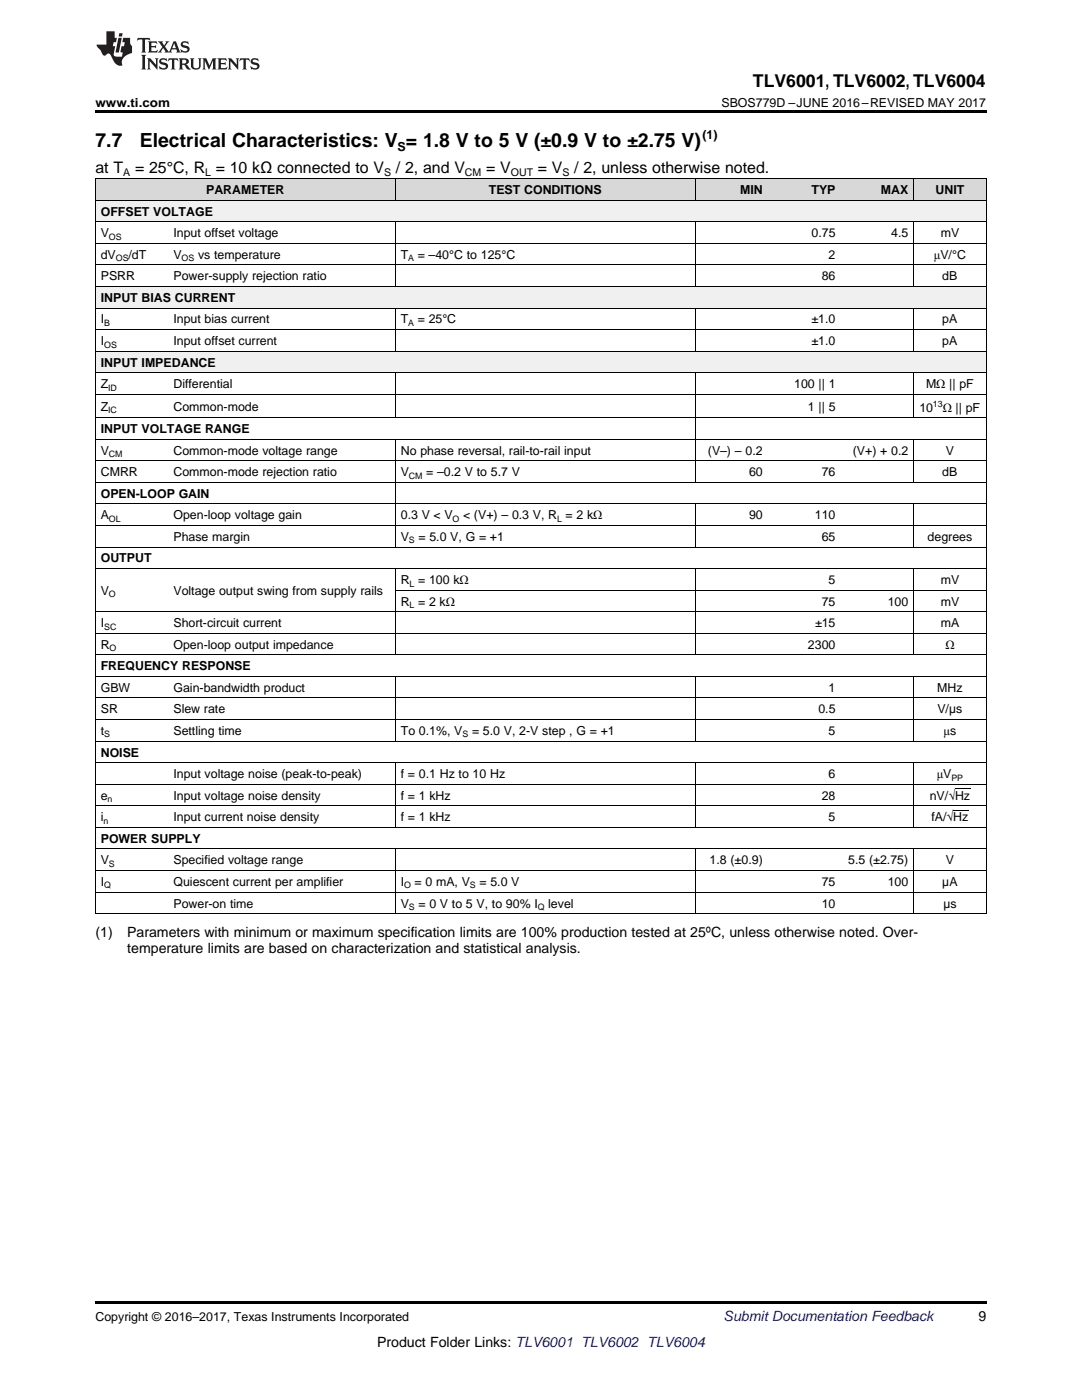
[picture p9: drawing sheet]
<svg xmlns="http://www.w3.org/2000/svg" width="216mm" height="279mm" viewBox="0 0 216 279" stroke-linecap="round" stroke-linejoin="round" font-family="sans-serif">
<defs><g id="words">
<g font-size="3.9">
<text x="19" y="29.3">7.7</text>
<text x="27.9" y="29.3">Electrical Characteristics: V = 1.8 V to 5 V (±0.9 V to ±2.75 V)</text>
</g>
<text font-size="3.5" x="150.2" y="17.3">TLV6001, TLV6002, TLV6004</text>
<g font-size="3.2">
<text x="19" y="34.4">at T</text>
<text x="27" y="34.4">= 25°C, R = 10 kΩ connected to V</text>
<text x="79" y="34.4">/ 2, and V</text>
<text x="97" y="34.4">= V</text>
<text x="107.3" y="34.4">= V</text>
<text x="114.6" y="34.4">/ 2, unless otherwise noted.</text>
</g>
<g font-size="2.8">
<text x="19" y="187">(1)</text>
<text x="25.4" y="187">Parameters with minimum or maximum specification limits are 100% production tested at 25ºC, unless otherwise noted. Over-</text>
<text x="25.4" y="190.1">temperature limits are based on characterization and statistical analysis.</text>
<text x="195.3" y="263.6">9</text>
<text x="75.2" y="268.9">Product Folder Links: TLV6001 TLV6002 TLV6004</text>
</g>
<text font-size="2.8" fill="#0000c8" x="144.4" y="263.6">Submit Documentation Feedback</text>
<g font-size="2.5">
<text x="19" y="21.4">www.ti.com</text>
<text x="144" y="21.4">SBOS779D –JUNE 2016–REVISED MAY 2017</text>
<text x="140.2" y="27.7">(1)</text>
<text x="79.3" y="30.1">S</text>
<text x="41.1" y="38.7">PARAMETER</text>
<text x="97.5" y="38.7">TEST CONDITIONS</text>
<text x="147.7" y="38.7">MIN</text>
<text x="161.9" y="38.7">TYP</text>
<text x="175.8" y="38.7">MAX</text>
<text x="186.7" y="38.7">UNIT</text>
<text x="20.1" y="43">OFFSET VOLTAGE</text>
<text x="20.1" y="47.3">V</text>
<text x="34.6" y="47.3">Input offset voltage</text>
<text x="161.9" y="47.3">0.75</text>
<text x="177.8" y="47.3">4.5</text>
<text x="187.7" y="47.3">mV</text>
<text x="20.1" y="51.6">dV</text>
<text x="25.7" y="51.6">/dT</text>
<text x="34.6" y="51.6">V</text>
<text x="39.5" y="51.6">vs temperature</text>
<text x="80" y="51.6">T</text>
<text x="83.4" y="51.6">= –40°C to 125°C</text>
<text x="165.3" y="51.6">2</text>
<text x="186.3" y="51.6">μV/°C</text>
<text x="20.1" y="56">PSRR</text>
<text x="34.6" y="56">Power-supply rejection ratio</text>
<text x="164" y="56">86</text>
<text x="188" y="56">dB</text>
<text x="20.1" y="60.3">INPUT BIAS</text>
<text x="20.1" y="64.6">I</text>
<text x="34.6" y="64.6">Input bias current</text>
<text x="34.9" y="60.3">CURRENT</text>
<text x="80" y="64.6">T</text>
<text x="83.4" y="64.6">= 25°C</text>
<text x="161.9" y="64.6">±1.0</text>
<text x="188" y="64.6">pA</text>
<text x="20.1" y="68.9">I</text>
<text x="34.6" y="68.9">Input offset current</text>
<text x="161.9" y="68.9">±1.0</text>
<text x="188" y="68.9">pA</text>
<text x="20.1" y="73.2">INPUT IMPEDANCE</text>
<text x="20.1" y="77.5">Z</text>
<text x="34.6" y="77.5">Differential</text>
<text x="158.5" y="77.5">100 || 1</text>
<text x="184.8" y="77.5">MΩ || pF</text>
<text x="20.1" y="82">Z</text>
<text x="34.6" y="82">Common-mode</text>
<text x="161.2" y="82">1 || 5</text>
<text x="183.4" y="82.1">10</text>
<text x="188.1" y="82.1">Ω || pF</text>
<text x="20.1" y="86.4">INPUT VOLTAGE RANGE</text>
<text x="20.1" y="90.7">V</text>
<text x="20.1" y="95">CMRR</text>
<text x="34.6" y="90.7">Common-mode voltage range</text>
<text x="34.6" y="95">Common-mode rejection ratio</text>
<text x="80" y="90.7">No phase reversal, rail-to-rail input</text>
<text x="80" y="95">V</text>
<text x="85.1" y="95">= –0.2 V to 5.7 V</text>
<text x="141.3" y="90.7">(V–) – 0.2</text>
<text x="149.5" y="95">60</text>
<text x="164" y="95">76</text>
<text x="170.2" y="90.7">(V+) + 0.2</text>
<text x="188" y="95">dB</text>
<text x="188.7" y="90.7">V</text>
<text x="20.1" y="99.3">OPEN-LOOP GAIN</text>
<text x="20.1" y="103.6">A</text>
<text x="34.6" y="103.6">Open-loop voltage gain</text>
<text x="34.6" y="107.9">Phase margin</text>
<text x="80" y="103.6">0.3 V &lt; V</text>
<text x="80" y="107.9">V</text>
<text x="83.5" y="107.9">= 5.0 V, G = +1</text>
<text x="92.4" y="103.6">&lt; (V+) – 0.3 V, R = 2 kΩ</text>
<text x="149.5" y="103.6">90</text>
<text x="162.6" y="103.6">110</text>
<text x="164" y="107.9">65</text>
<text x="185.1" y="107.9">degrees</text>
<text x="20.1" y="112.3">OUTPUT</text>
<text x="20.1" y="118.7">V</text>
<text x="34.6" y="118.7">Voltage output swing from supply rails</text>
<text x="80" y="116.6">R = 100 kΩ</text>
<text x="165.3" y="116.6">5</text>
<text x="187.7" y="116.6">mV</text>
<text x="20.1" y="125.2">I</text>
<text x="34.6" y="125.2">Short-circuit current</text>
<text x="80" y="120.9">R = 2 kΩ</text>
<text x="162.6" y="125.2">±15</text>
<text x="164" y="120.9">75</text>
<text x="177.1" y="120.9">100</text>
<text x="187.7" y="120.9">mV</text>
<text x="187.7" y="125.2">mA</text>
<text x="20.1" y="129.5">R</text>
<text x="34.6" y="129.5">Open-loop output impedance</text>
<text x="161.2" y="129.5">2300</text>
<text x="188.6" y="129.5">Ω</text>
<text x="20.1" y="133.8">FREQUENCY RESPONSE</text>
<text x="20.1" y="138.1">GBW</text>
<text x="20.1" y="142.4">SR</text>
<text x="34.6" y="138.1">Gain-bandwidth product</text>
<text x="34.6" y="142.4">Slew rate</text>
<text x="163.3" y="142.4">0.5</text>
<text x="165.3" y="138.1">1</text>
<text x="187" y="138.1">MHz</text>
<text x="187" y="142.4">V/µs</text>
<text x="20.1" y="146.7">t</text>
<text x="34.6" y="146.7">Settling time</text>
<text x="80" y="146.7">To 0.1%, V</text>
<text x="94.2" y="146.7">= 5.0 V, 2-V step , G = +1</text>
<text x="165.3" y="146.7">5</text>
<text x="188.3" y="146.7">μs</text>
<text x="20.1" y="151">NOISE</text>
<text x="34.6" y="155.3">Input voltage noise (peak-to-peak)</text>
<text x="80" y="155.3">f = 0.1 Hz to 10 Hz</text>
<text x="165.3" y="155.3">6</text>
<text x="186.9" y="155.3">μV</text>
<text x="20.1" y="159.6">e</text>
<text x="34.6" y="159.6">Input voltage noise density</text>
<text x="80" y="159.6">f = 1 kHz</text>
<text x="164" y="159.6">28</text>
<text x="185.5" y="159.6">nV/√Hz</text>
<text x="20.1" y="163.9">i</text>
<text x="34.6" y="163.9">Input current noise density</text>
<text x="80" y="163.9">f = 1 kHz</text>
<text x="165.3" y="163.9">5</text>
<text x="185.8" y="163.9">fA/√Hz</text>
<text x="20.1" y="168.2">POWER SUPPLY</text>
<text x="20.1" y="172.5">V</text>
<text x="34.6" y="172.5">Specified voltage range</text>
<text x="141.6" y="172.5">1.8 (±0.9)</text>
<text x="169.3" y="172.5">5.5 (±2.75)</text>
<text x="188.7" y="172.5">V</text>
<text x="20.1" y="176.8">I</text>
<text x="34.6" y="176.8">Quiescent current per amplifier</text>
<text x="80" y="176.8">I</text>
<text x="82.7" y="176.8">= 0 mA, V</text>
<text x="95.7" y="176.8">= 5.0 V</text>
<text x="164" y="176.8">75</text>
<text x="177.1" y="176.8">100</text>
<text x="188" y="176.8">µA</text>
<text x="34.6" y="181.1">Power-on time</text>
<text x="80" y="181.1">V</text>
<text x="83.5" y="181.1">= 0 V to 5 V, to 90% I</text>
<text x="109.4" y="181.1">level</text>
<text x="164" y="181.1">10</text>
<text x="188.2" y="181.1">µs</text>
<text x="19" y="263.6">Copyright © 2016–2017, Texas Instruments Incorporated</text>
</g>
<g font-size="2.1">
<text x="24.6" y="35.1">A</text>
<text x="40.9" y="35.1">L</text>
<text x="76.6" y="35.1">S</text>
<text x="92.8" y="35.1">CM</text>
<text x="101.9" y="35.1">OUT</text>
<text x="112.2" y="35.1">S</text>
</g>
<g font-size="1.8">
<text x="21.7" y="47.8">OS</text>
<text x="23.1" y="52.1">OS</text>
<text x="36.2" y="52.1">OS</text>
<text x="81.5" y="52.1">A</text>
<text x="20.8" y="65.1">B</text>
<text x="81.5" y="65.1">A</text>
<text x="20.8" y="69.4">OS</text>
<text x="21.6" y="78">ID</text>
<text x="21.6" y="82.4">IC</text>
<text x="186.2" y="81.1">13</text>
<text x="21.7" y="91.2">CM</text>
<text x="81.6" y="95.5">CM</text>
<text x="21.7" y="104.1">OL</text>
<text x="90.3" y="104.1">O</text>
<text x="111.2" y="104.1">L</text>
<text x="81.6" y="108.4">S</text>
<text x="21.7" y="119.2">O</text>
<text x="81.7" y="117.1">L</text>
<text x="20.8" y="125.7">SC</text>
<text x="81.7" y="121.4">L</text>
<text x="21.9" y="130">O</text>
<text x="20.8" y="147.2">S</text>
<text x="92.3" y="147.2">S</text>
<text x="189.8" y="155.8">PP</text>
<text x="21.4" y="160.1">n</text>
<text x="20.6" y="164.4">n</text>
<text x="21.7" y="173">S</text>
<text x="20.8" y="177.3">Q</text>
<text x="80.6" y="177.3">O</text>
<text x="93.8" y="177.3">S</text>
<text x="81.6" y="181.6">S</text>
<text x="107.3" y="181.6">Q</text>
</g>
</g></defs>
<g fill="#f0f0f0">
<path d="M19 70.1h14.5v4.3h-14.5z"/>
<path d="M33.5 70.1h7.3v4.3h-7.3z"/>
<path d="M40.8 70.1h38.1v4.3h-38.1z"/>
<path d="M78.9 70.1h59.9v4.3h-59.9z"/>
<path d="M138.8 70.1h14.5v4.3h-14.5z"/>
<path d="M153.3 70.1h14.5v4.3h-14.5z"/>
<path d="M167.8 70.1h14.5v4.3h-14.5z"/>
<path d="M182.3 70.1h14.5v4.3h-14.5z"/>
<path d="M19 57.2h14.5v4.3h-14.5z"/>
<path d="M33.5 57.2h7.3v4.3h-7.3z"/>
<path d="M40.8 57.2h38.1v4.3h-38.1z"/>
<path d="M78.9 57.2h59.9v4.3h-59.9z"/>
<path d="M138.8 57.2h14.5v4.3h-14.5z"/>
<path d="M153.3 57.2h14.5v4.3h-14.5z"/>
<path d="M167.8 57.2h14.5v4.3h-14.5z"/>
<path d="M182.3 57.2h14.5v4.3h-14.5z"/>
<path d="M19 40h14.5v4.3h-14.5z"/>
<path d="M33.5 40h7.3v4.3h-7.3z"/>
<path d="M40.8 40h38.1v4.3h-38.1z"/>
<path d="M78.9 40h59.9v4.3h-59.9z"/>
<path d="M138.8 40h14.5v4.3h-14.5z"/>
<path d="M153.3 40h14.5v4.3h-14.5z"/>
<path d="M167.8 40h14.5v4.3h-14.5z"/>
<path d="M182.3 40h14.5v4.3h-14.5z"/>
</g>
<g fill="#d8d8d8">
<path d="M19 35.7h14.5v4.3h-14.5z"/>
<path d="M33.5 35.7h7.3v4.3h-7.3z"/>
<path d="M40.8 35.7h38.1v4.3h-38.1z"/>
<path d="M78.9 35.7h59.9v4.3h-59.9z"/>
<path d="M138.8 35.7h14.5v4.3h-14.5z"/>
<path d="M153.3 35.7h14.5v4.3h-14.5z"/>
<path d="M167.8 35.7h14.5v4.3h-14.5z"/>
<path d="M182.3 35.7h14.5v4.3h-14.5z"/>
</g>
<path d="M19 22h177.8v.5h-177.8zM19 182.4h.2zM40.7 182.4h.1zM78.8 182.4h.1zM138.7 182.4h.1zM153.2 182.4h.1zM167.7 182.4h.1zM182.2 182.4h.1zM196.7 182.4h.1zM19 259.7h177.8v.5h-177.8z" fill="#000"/>
<g fill="none" stroke="#000" stroke-width=".2">
<path d="M19 40h177.8M19 35.6h177.8M19.1 35.7v146.7M78.9 35.7v4.3M138.7 35.7v4.3M182.3 35.7v4.3M196.8 35.7v146.7M19 57.2h177.8M19 52.9h177.8M19 48.6h177.8M19 44.3h177.8M78.9 44.3v12.9"/>
<path d="M138.7 44.3v12.9M182.3 44.3v12.9M19 78.7h177.8M19 74.4h177.8M19 70.1h177.8M19 65.8h177.8M19 61.5h177.8M78.9 61.5v8.6M78.9 74.4v9M138.7 61.5v8.6M138.7 74.4v21.9M182.3 61.5v8.6"/>
<path d="M182.3 74.4v9M19 96.3h177.8M19 92h177.8M19 87.6h177.8M19 83.3h177.8M78.9 87.7v21.5M182.3 87.7v8.6M19 113.5h177.8M19 109.2h177.8M19 104.9h177.8M19 100.6h177.8M78.9 113.5v17.2"/>
<path d="M78.9 117.8h117.9M138.7 100.6v8.6M138.7 113.5v17.2M182.3 100.6v8.6M182.3 113.5v17.2M19 139.3h177.8M19 135h177.8M19 130.7h177.8M19 126.4h177.8M19 122.1h177.8M78.9 135v13M138.7 135v13"/>
<path d="M182.3 135v13M19 156.5h177.8M19 152.2h177.8M19 147.9h177.8M19 143.6h177.8M78.9 152.2v13M138.7 152.2v13M182.3 152.2v13M19 178h177.8M19 173.7h177.8M19 169.4h177.8M19 165.1h177.8"/>
<path d="M19 160.8h177.8M78.9 169.4v13M138.7 169.4v13M182.3 169.4v13M19 182.3h177.8"/>
</g>
<g fill="#231f20">
<path d="M27.5 7.6l-.1 .5 .4-.2h.6v.1v2.1l-.2 .4h1l-.3-.4v-2.1l.1-.1h.5l.5 .2-.2-.5zM29.5 8.3l.2 .3v1.5l-.2 .4h1.8l.2-.6a1.04 1.04 0 0 1-1.3 .2v-.7h.6l.3 .2v-.6l-.3 .2h-.6v-.6l.8-.1 .4 .3-.2-.5zM31.5 8.3l.9 1.1-.9 1.1h.8l-.2-.2 .5-.7 .4 .7-.2 .2h1.5l-.1-.2 .1-.4h.9l.1 .4-.2 .2h1l-.3-.3-.7-1.9h-.5l-.9 2-.8-1 .9-1h-.8l.1 .3-.3 .5-.4-.6 .2-.2zM34.7 8.6l.4 1h-.7zM36.3 8.4a.63 .63 0 0 0-.2 .7 .63 .63 0 0 0 .6 .4l.6 .2 .1 .2a.75 .75 0 0 1-.7 .4 .75 .75 0 0 1-.6-.5l.1 .7 .1-.1a1.11 1.11 0 0 0 1.5-.6 1.13 1.13 0 0 0-1.2-.8l-.1-.4a1.04 1.04 0 0 1 1.2 .2l-.2-.5-.1 .1-.5-.2zM28.2 10.9l.2 .4v2.2l-.2 .4h1l-.3-.4v-2.2l.3-.4zM29.3 11.6l.3 .4v1.5l-.3 .4h.8l-.2-.4v-1.3l1.5 1.7v-1.9l.2-.4h-.7l.2 .4v.9l-1.1-1.3zM32 11.8a.62 .62 0 0 0-.2 .7 .62 .62 0 0 0 .6 .4l.6 .1 .1 .3a.76 .76 0 0 1-.7 .3 .76 .76 0 0 1-.6-.4l.1 .7 .1-.1a1.11 1.11 0 0 0 1.5-.6 1.13 1.13 0 0 0-1.2-.8l-.1-.4a1.04 1.04 0 0 1 1.2 .2l-.2-.6-.1 .1-.5-.1zM33.7 11.6l-.2 .6a.61 .61 0 0 1 .8-.3v1.6l-.2 .4h.9l-.2-.4v-1.6a.63 .63 0 0 1 .8 .3l-.2-.6zM35.6 11.6l.3 .4v1.5l-.3 .4h1l-.2-.2v-.8l.5 .2a.76 .76 0 0 0 1.2 .7l-1-1a.58 .58 0 0 0 .6-.5 .58 .58 0 0 0-.5-.6zM36.4 11.9h.1a.45 .45 0 0 1 .5 .1 .45 .45 0 0 1 .1 .5l-.7 .2zM37.9 11.6l.2 .2a2.17 2.17 0 0 0 .3 1.9 .99 .99 0 0 0 1.6-.6v-1.1l.2-.4h-.7l.2 .2a1.92 1.92 0 0 1-.2 1.8 .6 .6 0 0 1-.9-.5v-1.1l.2-.4zM40.4 11.6l.2 .4v1.5l-.2 .4h.7l-.2-.4v-1.4l.8 1.8 .8-1.8v1.4l-.2 .4h.9l-.2-.4v-1.5l.2-.4h-.8l-.6 1.5-.6-1.5zM43.4 11.6l.2 .4v1.5l-.2 .4h1.8l.2-.6a1.04 1.04 0 0 1-1.3 .1v-.6h.5l.4 .2v-.6l-.4 .2h-.5v-.7h.8l.3 .3-.1-.6zM45.5 11.6l.2 .4v1.5l-.2 .4h.7l-.2-.4v-1.3l1.5 1.7v-1.9l.2-.4h-.7l.2 .4v.9l-1.1-1.3zM47.9 11.6l-.1 .6a.61 .61 0 0 1 .8-.3v1.6l-.3 .4h1l-.3-.4 .1-1.6a.63 .63 0 0 1 .7 .3l-.1-.6zM50.2 11.8a.62 .62 0 0 0-.2 .7 .62 .62 0 0 0 .6 .4l.6 .1 .2 .3a.76 .76 0 0 1-.8 .3 .76 .76 0 0 1-.6-.4l.1 .7 .2-.1a1.11 1.11 0 0 0 1.5-.6 1.13 1.13 0 0 0-1.3-.8l-.1-.4a1.04 1.04 0 0 1 1.2 .2l-.1-.6-.2 .1-.5-.1z"/>
<path d="M21.2 6.3v2.6h-1.9l.1 .4 .7 .9a.91 .91 0 0 0 1 .8 .56 .56 0 0 1 .5-.3 .56 .56 0 0 1 .5 .3l.4 .8a1.53 1.53 0 0 0 1.9 1.2 1.54 1.54 0 0 1 1-2.1l.9-.3v-1.4a1.52 1.52 0 0 1-.3-1.6h-1.4l-.2 .8h.5l-.2 .8h-.4l-.2 1v.2l.4 .1-.2 .8a1.93 1.93 0 0 1-1.6-.3l.3-1.8h-.5l.2-.8h.4l.2-.8h-.4v-1.3zM23.6 7.6l-.6 2.9h.7l.6-2.9zM23.8 6.6l-.1 .7h.6l.2-.7z"/>
</g>
<path d="M190.6 157.4h3M190.2 161.7h3" fill="none" stroke="#000" stroke-width=".2"/>
<use href="#words"/>
</svg>
